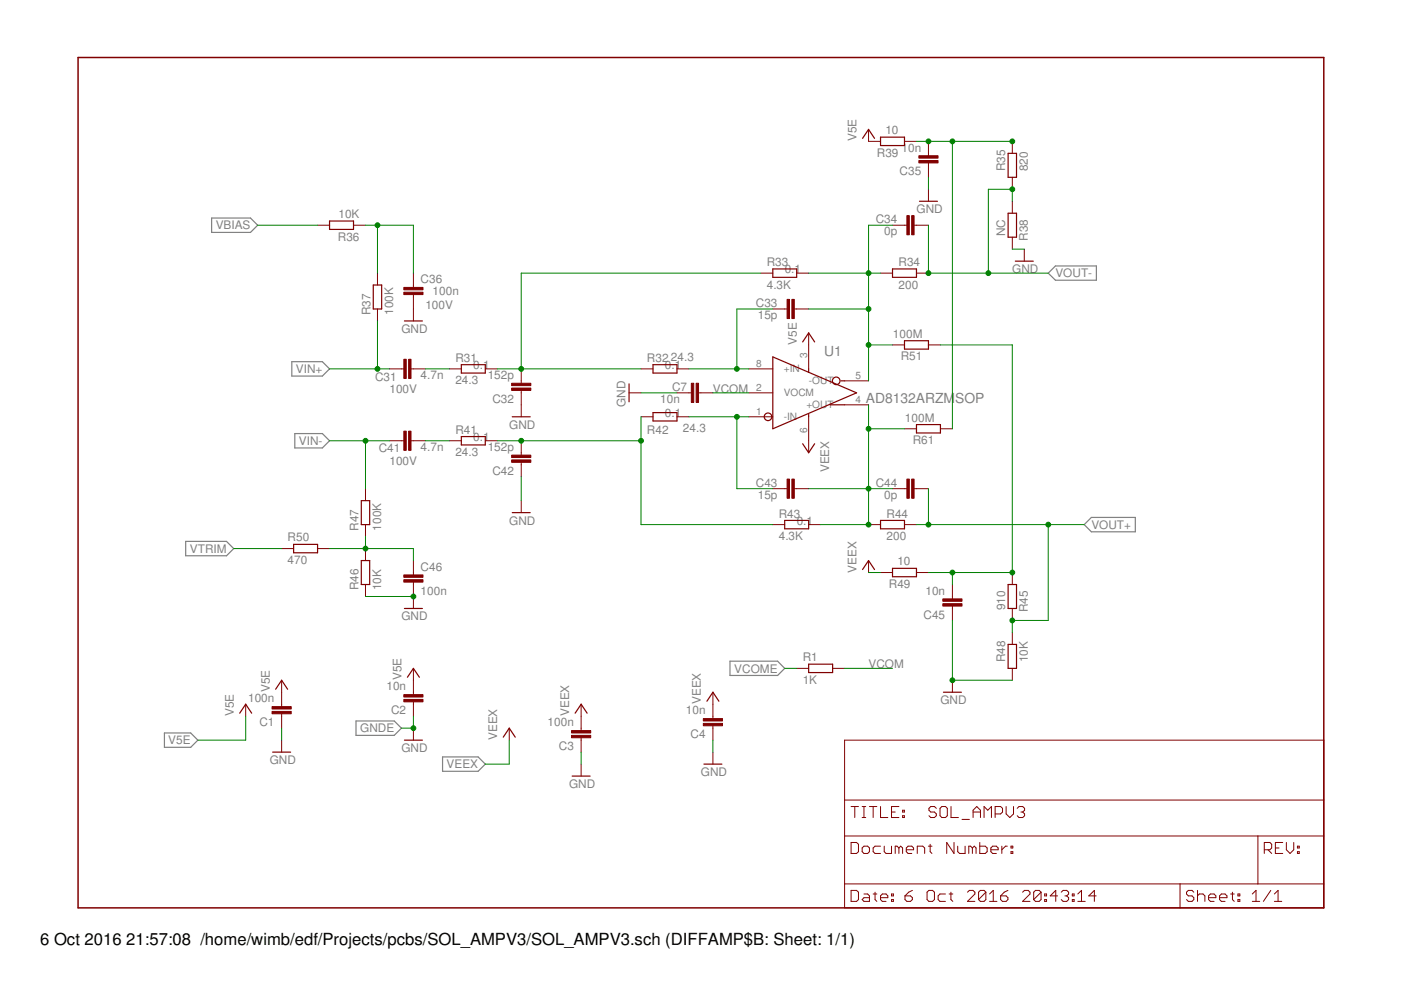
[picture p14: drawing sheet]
<svg xmlns="http://www.w3.org/2000/svg" width="297mm" height="210mm" viewBox="0 0 297 210" stroke-linecap="round" stroke-linejoin="round" font-family="sans-serif">
<defs><g id="words">
<g font-size="3.5">
<text x="8.5" y="200.4">6 Oct 2016</text>
<text x="26.8" y="200.4">21:57:08 /home/wimb/edf/Projects/pcbs/SOL_AMPV3/SOL_AMPV3.sch (DIFFAMP$B: Sheet: 1/1)</text>
</g>
<g font-size="2.9" fill="#808080">
<text x="174.7" y="75.5">U1</text>
<text x="183.6" y="85.5">AD8132ARZM</text>
<text x="202.5" y="85.5">SOP</text>
</g>
<g font-size="2.5" fill="#808080">
<text x="181.6" y="30" transform="rotate(-90 181.6 30)">V5E</text>
<text x="187.7" y="28.4">10</text>
<text x="185.9" y="33.2">R39</text>
<text x="191.1" y="32.1">10n</text>
<text x="190.7" y="37.2">C35</text>
<text x="213.1" y="36.3" transform="rotate(-90 213.1 36.3)">R35</text>
<text x="217.9" y="36.3" transform="rotate(-90 217.9 36.3)">820</text>
<text x="71.8" y="46.2">10K</text>
<text x="185.7" y="47.4">C34</text>
<text x="194.3" y="45.2">GND</text>
<text x="45.7" y="48.6">VBIAS</text>
<text x="71.6" y="51">R36</text>
<text x="187.5" y="49.9">0p</text>
<text x="213.1" y="50.1" transform="rotate(-90 213.1 50.1)">NC</text>
<text x="217.9" y="51.1" transform="rotate(-90 217.9 51.1)">R38</text>
<text x="162.6" y="56.4">R33</text>
<text x="166.4" y="57.9">0.1</text>
<text x="190.5" y="56.4">R34</text>
<text x="214.6" y="57.9">GND</text>
<text x="223.8" y="58.8">VOUT-</text>
<text x="89.2" y="60.1">C36</text>
<text x="90.2" y="65.5">100V</text>
<text x="91.7" y="62.6">100n</text>
<text x="160.3" y="65.1">C33</text>
<text x="162.6" y="61.2">4.3K</text>
<text x="190.5" y="61.2">200</text>
<text x="78.5" y="66.8" transform="rotate(-90 78.5 66.8)">R37</text>
<text x="83.3" y="66.8" transform="rotate(-90 83.3 66.8)">100K</text>
<text x="85.1" y="70.6">GND</text>
<text x="160.7" y="67.7">15p</text>
<text x="189.3" y="71.6">100M</text>
<text x="96.5" y="76.7">R31</text>
<text x="137.2" y="76.7">R32</text>
<text x="142.3" y="76.4">24.3</text>
<text x="168.9" y="73.1" transform="rotate(-90 168.9 73.1)">V5E</text>
<text x="191" y="76.4">R51</text>
<text x="62.7" y="79.1">VIN+</text>
<text x="79.5" y="80.9">C31</text>
<text x="82.6" y="83.3">100V</text>
<text x="89.2" y="80.4">4.7n</text>
<text x="96.5" y="81.5">24.3</text>
<text x="100.4" y="78.2">0.1</text>
<text x="103.4" y="80.4">152p</text>
<text x="141" y="78.2">0.1</text>
<text x="142.5" y="82.9">C7</text>
<text x="151.1" y="83.3">VCOM</text>
<text x="104.4" y="85.5">C32</text>
<text x="132.6" y="86.3" transform="rotate(-90 132.6 86.3)">GND</text>
<text x="140" y="85.5">10n</text>
<text x="141" y="88.4">0.1</text>
<text x="191.9" y="89.4">100M</text>
<text x="63.4" y="94.3">VIN-</text>
<text x="80.3" y="95.9">C41</text>
<text x="89.2" y="95.6">4.7n</text>
<text x="96.5" y="92">R41</text>
<text x="100.4" y="93.5">0.1</text>
<text x="103.4" y="95.6">152p</text>
<text x="108" y="90.9">GND</text>
<text x="137.2" y="92">R42</text>
<text x="144.8" y="91.7">24.3</text>
<text x="193.5" y="94.2">R61</text>
<text x="82.6" y="98.5">100V</text>
<text x="96.5" y="96.8">24.3</text>
<text x="104.4" y="100.7">C42</text>
<text x="175.8" y="100.1" transform="rotate(-90 175.8 100.1)">VEEX</text>
<text x="160.3" y="103.2">C43</text>
<text x="160.7" y="105.8">15p</text>
<text x="185.7" y="103.2">C44</text>
<text x="187.5" y="105.8">0p</text>
<text x="76" y="112.5" transform="rotate(-90 76 112.5)">R47</text>
<text x="80.8" y="112.5" transform="rotate(-90 80.8 112.5)">100K</text>
<text x="108" y="111.2">GND</text>
<text x="165.1" y="109.7">R43</text>
<text x="168.9" y="111.2">0.1</text>
<text x="188" y="109.7">R44</text>
<text x="231.4" y="112.1">VOUT+</text>
<text x="40.3" y="117.2">VTRIM</text>
<text x="61" y="119.6">470</text>
<text x="61" y="114.8">R50</text>
<text x="165.1" y="114.5">4.3K</text>
<text x="188" y="114.5">200</text>
<text x="190.3" y="119.9">10</text>
<text x="76" y="125.2" transform="rotate(-90 76 125.2)">R46</text>
<text x="80.8" y="125.2" transform="rotate(-90 80.8 125.2)">10K</text>
<text x="89.2" y="121">C46</text>
<text x="181.6" y="121.4" transform="rotate(-90 181.6 121.4)">VEEX</text>
<text x="188.5" y="124.7">R49</text>
<text x="85.1" y="131.5">GND</text>
<text x="89.2" y="126.1">100n</text>
<text x="195.8" y="131.2">C45</text>
<text x="196.2" y="126.1">10n</text>
<text x="213.1" y="129.4" transform="rotate(-90 213.1 129.4)">910</text>
<text x="217.9" y="129.8" transform="rotate(-90 217.9 129.8)">R45</text>
<text x="155.7" y="142.6">VCOME</text>
<text x="170.2" y="140.2">R1</text>
<text x="184.2" y="141.7">VCOM</text>
<text x="213.1" y="140.4" transform="rotate(-90 213.1 140.4)">R48</text>
<text x="217.9" y="140.4" transform="rotate(-90 217.9 140.4)">10K</text>
<text x="52.6" y="148.9">100n</text>
<text x="57.2" y="146.8" transform="rotate(-90 57.2 146.8)">V5E</text>
<text x="81.9" y="146.4">10n</text>
<text x="85.1" y="144.2" transform="rotate(-90 85.1 144.2)">V5E</text>
<text x="148.6" y="149.3" transform="rotate(-90 148.6 149.3)">VEEX</text>
<text x="170.2" y="145">1K</text>
<text x="199.4" y="149.3">GND</text>
<text x="49.6" y="151.9" transform="rotate(-90 49.6 151.9)">V5E</text>
<text x="55" y="154">C1</text>
<text x="76.4" y="155.3">GNDE</text>
<text x="82.9" y="151.5">C2</text>
<text x="116.1" y="154">100n</text>
<text x="120.7" y="151.9" transform="rotate(-90 120.7 151.9)">VEEX</text>
<text x="145.4" y="151.5">10n</text>
<text x="35.7" y="157.8">V5E</text>
<text x="85.1" y="159.5">GND</text>
<text x="105.4" y="156.9" transform="rotate(-90 105.4 156.9)">VEEX</text>
<text x="118.5" y="159.1">C3</text>
<text x="146.4" y="156.6">C4</text>
<text x="57.2" y="162">GND</text>
<text x="94.7" y="162.9">VEEX</text>
<text x="120.7" y="167.1">GND</text>
<text x="148.6" y="164.6">GND</text>
</g>
<g font-size="2.1" fill="#808080">
<text x="160.3" y="77.9">8</text>
<text x="171.1" y="75.9" transform="rotate(-90 171.1 75.9)">3</text>
<text x="160.3" y="82.9">2</text>
<text x="166.2" y="79">+IN</text>
<text x="171.5" y="81.5">-OUT</text>
<text x="181.4" y="80.4">5</text>
<text x="160.3" y="88">1</text>
<text x="166.2" y="89.1">-IN</text>
<text x="166.2" y="84.1">VOCM</text>
<text x="171" y="86.6">+OUT</text>
<text x="181.4" y="85.5">4</text>
<text x="171.1" y="91.9" transform="rotate(-90 171.1 91.9)">6</text>
</g>
</g></defs>
<path d="M44.9 46.2h8.2l1.5 1.6-1.5 1.5h-8.2zM222.2 57.9l1.6-1.5h8.7v3h-8.7zM61.9 76.7h6.4l1.6 1.5-1.6 1.5h-6.4zM62.5 91.9h5.8l1.6 1.6-1.6 1.5h-5.8zM39.4 114.8h8.6l1.6 1.5-1.6 1.5h-8.6zM229.9 111.2l1.5-1.5h9.3v3.1h-9.3zM34.9 155.4h5.5l1.6 1.5-1.6 1.6h-5.5zM75.5 152.9h8.1l1.5 1.5-1.5 1.5h-8.1zM154.8 140.2h10.1l1.5 1.5-1.5 1.5h-10.1zM93.8 160.5h7.6l1.5 1.5-1.5 1.5h-7.6z" fill="none" stroke="#808080" stroke-width=".25"/>
<path d="M16.6 12.2h264.1v180.3h-264.1z" fill="none" stroke="#800000" stroke-width=".32"/>
<g fill="none" stroke="#800000" stroke-width=".21">
<path d="M184.1 27.4v2.6h2.6M191.8 30h2.5M196.8 30v3M196.8 34.5v3.1M214.6 30v2.5M214.6 37.6v2.5M67.3 47.8h2.6M75 47.8h2.5M80 57.9v2.5M87.7 57.9v3M161.3 57.9h2.6M168.9 57.9h2.5"/>
<path d="M186.7 57.9h2.5M189.2 47.8h3.1M193.8 47.8h3M194.3 57.9h2.5M196.8 40.1v2.6M214.6 42.7v2.5M214.6 50.3v2.5M217.2 52.8v2.6M80 65.5v2.6M82.6 78.2h3M87.1 78.2h3.1M87.7 62.5v5.6"/>
<path d="M95.3 78.2h2.5M102.9 78.2h2.5M110.5 78.2v3.1M135.9 78.2h2.6M143.5 78.2h2.6M158.8 78.2h5.1M163.9 65.5h3M168.4 65.5h3M171.4 70.6v7.6M189.2 73.1h2.6M196.8 73.1h2.6M82.6 93.5h3"/>
<path d="M87.1 93.5h3.1M95.3 93.5h2.5M102.9 93.5h2.5M110.5 82.8v5.6M110.5 93.5v3M110.5 98v3.1M133.4 83.3h2.5M135.9 88.4h2.6M143.5 88.4h2.6M143.5 83.3h3.1M148.1 83.3h3.1M158.8 88.4h5.1"/>
<path d="M158.8 83.3h5.1M171.4 88.4v7.6M179.1 85.8h5M179.1 80.8h5M191.8 90.9h2.5M199.4 90.9h2.5M59.7 116.3h2.6M67.3 116.3h2.6M77.5 103.6v2.6M77.5 111.2v2.6M77.5 116.3v2.6M87.7 118.9v3"/>
<path d="M110.5 106.2v2.5M163.9 111.2h2.5M163.9 103.6h3M168.4 103.6h3M171.4 111.2h2.6M184.1 111.2h2.6M184.1 118.9v2.5M189.2 103.6h3.1M191.8 111.2h2.5M193.8 103.6h3M77.5 123.9v2.6M87.7 123.4v5.6"/>
<path d="M186.7 121.4h2.5M194.3 121.4h2.5M201.9 123.9v3.1M201.9 128.5v3.1M214.6 121.4v2.5M214.6 129v2.6M214.6 134.1v2.5M52.1 149.3v2.5M59.7 144.2v5.6M59.7 151.3v3.1M59.7 156.9v2.6M87.7 141.7v5.6"/>
<path d="M87.7 148.8v3M87.7 154.4v2.5M108 154.4v2.5M123.2 149.3v5.6M123.2 156.4v3.1M151.2 146.8v5.6M151.2 153.9v3M151.2 159.5v2.5M168.9 141.7h2.5M176.5 141.7h2.6M179.1 156.9h101.6v35.6h-101.6zM201.9 144.2v2.6"/>
<path d="M214.6 141.7v2.5M123.2 162v2.5M179.1 177.2h101.6M179.1 169.6h101.6M180.4 178.6h1.2l.4 .4v1.6l-.4 .4h-1.2zM180.4 171h1.6M181.2 171v2.3M182.8 179.8l.4-.4h.8l.3 .4v.8l-.3 .4h-.8l-.4-.4zM182.8 171h.8M182.8 173.3h.8M183.2 171v2.3M184.3 171h1.6"/>
<path d="M185.1 171v2.3M186.7 171v2.3h1.5M186.7 179.4h-1.2l-.4 .4v.8l.4 .4h1.2M187.5 179.4v1.2l.4 .4h1.1v-1.6M189 172.2h.8M190.6 171h-1.6v2.3h1.6M190.6 179.8l-.4-.4h-.4v1.6M190.6 179.8l.4-.4 .4 .4v1.2M190.6 179.8v1.2M191.4 173h.3v.3h-.3zM191.4 171.8h.3v.4h-.3zM196.8 179.4h.8"/>
<path d="M197.2 179v1.6l.4 .4M198.5 171.4l-.4-.4h-.8l-.3 .4v.4l.3 .4h.8l.4 .4v.4l-.4 .3h-.8l-.3-.3M199.7 171h.8l.4 .4v1.6l-.4 .3h-.8l-.4-.3v-1.6zM201.6 171v2.3h1.6M202.3 178.6v2.4l-1.6-2.4v2.4M203.1 179.4v1.2l.4 .4h1.1v-1.6M204 173.7h1.5M206.2 179.8l-.4-.4h-.4v1.6M206.2 179.8v1.2M206.2 179.8l.4-.4 .3 .4v1.2M206.3 172.2h1.6M206.3 173.3v-1.5l.8-.8 .8 .8v1.5"/>
<path d="M207.7 178.6v2.4h1.2l.4-.4v-.8l-.4-.4h-1.2M208.6 173.3v-2.3l.8 .8 .8-.8v2.3M211 172.6h1.2l.4-.4v-.8l-.4-.4h-1.2v2.3M212.4 179.4v1.6M213.3 171v1.6l.8 .7 .8-.7v-1.6M213.6 179.4h-.4l-.8 .8M214.4 179.4h.3v.4h-.3zM215.7 171.4l.3-.4h.8l.4 .4v.4l-.4 .4M216.5 172.2h.3M216.8 172.2l.4 .4v.4l-.4 .3h-.8l-.3-.3M266.7 177.2v10.2M270.4 179.8h.8"/>
<path d="M272 178.6h-1.6v2.4h1.6M272.7 178.6v1.6l.8 .8 .8-.8v-1.6M275.1 179.4h.4v.4h-.4zM179.1 187.4h101.6M180.4 188.8h1.2l.4 .4v1.5l-.4 .4h-1.2zM183.2 189.5h.8l.3 .4v1.2h-1.1l-.4-.4 .4-.4h1.1M185.1 189.5h.8M185.5 189.2v1.5l.4 .4M186.7 190.3h1.5v-.4l-.3-.4h-.8l-.4 .4v.8l.4 .4h.8M189 190.7h.4v.4h-.4zM189 189.5h.4v.4h-.4zM191.9 189.9h1.1l.4 .4v.4l-.4 .4h-.7l-.4-.4z"/>
<path d="M192.2 180.2h1.5v-.4l-.4-.4h-.8l-.3 .4v.8l.3 .4h.8M193.4 188.8l-.7 .4-.8 .7M194.5 181v-1.6h1.1l.4 .4v1.2M196.6 189.2l.3-.4h.8l.4 .4v1.5l-.4 .4h-.8l-.3-.4zM200.4 189.5h-1.1l-.4 .4v.8l.4 .4h1.1M201.2 189.5h.8M201.6 189.2v1.5l.4 .4M205.1 189.2l.4-.4h.8l.4 .4v.3l-1.6 1.6h1.6M209 189.2v1.5l-.4 .4h-.7l-.4-.4M209 189.2l-.4-.4h-.7l-.4 .4v1.5M209 189.2l-1.5 1.5M209.8 191.1h1.6"/>
<path d="M209.8 189.5l.8-.7v2.3M210.1 180.2h1.5v-.4l-.4-.4h-.7l-.4 .4v.8l.4 .4h.7M212.2 189.9h1.1l.4 .4v.4l-.4 .4h-.8l-.3-.4zM213.7 188.8l-.8 .4-.7 .7M214.4 180.6h.3v.4h-.3zM216.8 189.2l.4-.4h.8l.4 .4v.3l-1.6 1.6h1.6M220.7 189.2v1.5l-.4 .4h-.8l-.3-.4M220.7 189.2l-.4-.4h-.8l-.3 .4v1.5M220.7 189.2l-1.5 1.5M221.5 190.7h.4v.4h-.4zM221.5 189.5h.4v.4h-.4zM224.2 189.9h-1.5l1.1-1.1v2.3"/>
<path d="M225 189.2l.4-.4h.8l.4 .4v.3l-.4 .4M225.8 189.9h.4M226.2 189.9l.4 .4v.4l-.4 .4h-.8l-.4-.4M227.4 190.7h.3v.4h-.3zM227.4 189.5h.3v.4h-.3zM228.5 191.1h1.6M228.5 189.5l.8-.7v2.3M232.4 189.9h-1.6l1.2-1.1v2.3M250.2 187.4v5.1M253.1 189.2l-.4-.4h-.8l-.3 .4v.3l.3 .4h.8l.4 .4v.4l-.4 .4h-.8l-.3-.4M253.9 189.9l.4-.4h.8l.4 .4v1.2M253.9 188.8v2.3"/>
<path d="M256.2 190.3h1.6v-.4l-.4-.4h-.8l-.4 .4v.8l.4 .4h.8M258.6 190.3h1.5v-.4l-.4-.4h-.7l-.4 .4v.8l.4 .4h.7M260.9 189.5h.8M261.3 189.2v1.5l.4 .4M262.5 190.7h.4v.4h-.4zM262.5 189.5h.4v.4h-.4zM265.5 191.1h1.6M265.5 189.5l.8-.7v2.3M268.1 180.2h1.1l.4-.4v-.8l-.4-.4h-1.1v2.4M268.8 180.2l.8 .8M269.4 188.8l-1.5 2.3M270.2 191.1h1.6"/>
<path d="M270.2 189.5l.8-.7v2.3M275.1 180.6h.4v.4h-.4z"/>
</g>
<g fill="none" stroke="#800000" stroke-width=".25">
<path d="M182.9 29.3l1.2-1.9 1.3 1.9M186.7 29.1h5.1v1.8h-5.1zM213.7 32.5h1.8v5.1h-1.8zM69.9 46.9h5.1v1.7h-5.1zM163.9 57h5v1.8h-5zM189.2 57h5.1v1.8h-5.1zM194.9 42.7h3.9M213.7 45.2h1.8v5.1h-1.8zM215.3 55.4h3.8M79.1 60.4h1.8v5.1h-1.8zM85.7 68.1h3.9M97.8 77.3h5.1v1.8h-5.1z"/>
<path d="M138.5 77.3h5v1.8h-5zM163.9 75.7l17.7 7.6-17.7 7.6zM170.2 72.5l1.2-1.9 1.3 1.9M171.4 78.2v.8M191.8 72.2h5v1.8h-5zM97.8 92.6h5.1v1.7h-5.1zM108.6 88.4h3.8M133.4 81.4v3.8M138.5 87.5h5v1.8h-5zM170.2 94.1l1.2 1.9 1.3-1.9M171.4 87.9v.5M176 85.8h3.1"/>
<path d="M178.3 80.8h.8M194.3 90h5.1v1.8h-5.1zM62.3 115.4h5v1.8h-5zM76.6 106.2h1.8v5h-1.8zM76.6 118.9h1.8v5h-1.8zM108.6 108.7h3.8M166.4 110.3h5v1.8h-5zM186.7 110.3h5.1v1.8h-5.1zM85.7 129h3.9M182.9 120.8l1.2-1.9 1.3 1.9M189.2 120.5h5.1v1.8h-5.1zM213.7 123.9h1.8v5.1h-1.8z"/>
<path d="M213.7 136.6h1.8v5.1h-1.8zM50.8 151.2l1.3-1.9 1.3 1.9M57.8 159.5h3.8M58.4 146.1l1.3-1.9 1.3 1.9M85.7 156.9h3.9M86.4 143.6l1.3-1.9 1.2 1.9M106.7 156.3l1.3-1.9 1.2 1.9M121.9 151.2l1.3-1.9 1.3 1.9M149.9 148.7l1.3-1.9 1.2 1.9M171.4 140.8h5.1v1.8h-5.1zM200 146.8h3.8M121.3 164.5h3.8"/>
<path d="M149.2 162h3.9"/>
<circle cx="162.8" cy="88.4" r=".8"/>
<circle cx="177.3" cy="80.8" r=".8"/>
</g>
<g fill="#800000" stroke="#800000" stroke-width=".21">
<path d="M167.9 63.5h.5v4h-.5z"/>
<path d="M166.9 63.5h.5v4h-.5z"/>
<path d="M108.5 81.3h4v.5h-4z"/>
<path d="M108.5 82.3h4v.5h-4z"/>
<path d="M108.5 96.5h4v.5h-4z"/>
<path d="M108.5 97.5h4v.5h-4z"/>
<path d="M85.6 91.4h.5v4.1h-.5z"/>
<path d="M86.6 91.4h.5v4.1h-.5z"/>
<path d="M167.9 101.6h.5v4h-.5z"/>
<path d="M166.9 101.6h.5v4h-.5z"/>
<path d="M146.6 81.3h.5v4h-.5z"/>
<path d="M147.6 81.3h.5v4h-.5z"/>
<path d="M57.7 149.8h4v.5h-4z"/>
<path d="M57.7 150.8h4v.5h-4z"/>
<path d="M85.6 147.3h4.1v.5h-4.1z"/>
<path d="M85.6 148.3h4.1v.5h-4.1z"/>
<path d="M85.6 122.9h4.1v.5h-4.1z"/>
<path d="M85.6 121.9h4.1v.5h-4.1z"/>
<path d="M85.6 62h4.1v.5h-4.1z"/>
<path d="M85.6 60.9h4.1v.5h-4.1z"/>
<path d="M121.2 154.9h4v.5h-4z"/>
<path d="M121.2 155.9h4v.5h-4z"/>
<path d="M149.1 152.4h4.1v.5h-4.1z"/>
<path d="M149.1 153.4h4.1v.5h-4.1z"/>
<path d="M199.9 127h4.1v.5h-4.1z"/>
<path d="M199.9 128h4.1v.5h-4.1z"/>
<path d="M194.8 33h4.1v.5h-4.1z"/>
<path d="M194.8 34h4.1v.5h-4.1z"/>
<path d="M193.3 45.7h.5v4.1h-.5z"/>
<path d="M192.3 45.7h.5v4.1h-.5z"/>
<path d="M193.3 101.6h.5v4h-.5z"/>
<path d="M192.3 101.6h.5v4h-.5z"/>
<path d="M85.6 76.2h.5v4h-.5z"/>
<path d="M86.6 76.2h.5v4h-.5z"/>
</g>
<g fill="none" stroke="#008000" stroke-width=".21">
<path d="M194.3 30h20.3M196.8 37.6v2.5M201.9 30v60.9M54.6 47.8h12.7M77.5 47.8h10.2v10.1M80 47.8v10.1M161.3 57.9h-50.8v20.3M171.4 57.9h15.3M189.2 47.8h-5.1v33M196.8 47.8v10.1h25.4M214.6 52.8h2.6M214.6 42.7v-2.6h-5.1v17.8"/>
<path d="M69.9 78.2h12.7M80 68.1v10.1M90.2 78.2h5.1M105.4 78.2h30.5M146.1 78.2h12.7M163.9 65.5h-7.7v12.7M171.4 65.5h12.7M184.1 73.1h5.1M199.4 73.1h15.2v48.3h-17.8M69.9 93.5h12.7M77.5 93.5v10.1M90.2 93.5h5.1"/>
<path d="M105.4 93.5h30.5M135.9 88.4v22.8h28M135.9 83.3h7.6M146.1 88.4h12.7M151.2 83.3h7.6M156.2 88.4v15.2h7.7M184.1 85.8v25.4h-10.1M184.1 90.9h7.7M49.6 116.3h10.1M69.9 116.3h17.8v2.6M77.5 113.8v2.5M110.5 101.1v5.1"/>
<path d="M171.4 103.6h17.8M194.3 111.2h35.6M196.8 103.6v7.6M222.2 111.2v20.4h-7.6v2.5M77.5 126.5h10.2M184.1 121.4h2.6M201.9 121.4v2.5M201.9 131.6v12.6h12.7M52.1 151.8v5.1h-10.1M59.7 154.4v2.5M87.7 151.8v2.6h-2.6M108 156.9v5.1h-5.1"/>
<path d="M123.2 159.5v2.5M151.2 156.9v2.6M166.4 141.7h2.5M179.1 141.7h10.1"/>
</g>
<g fill="#008000" stroke="#008000" stroke-width=".21">
<circle cx="184.1" cy="57.9" r=".51"/>
<circle cx="184.1" cy="65.5" r=".51"/>
<circle cx="184.1" cy="73.1" r=".51"/>
<circle cx="184.1" cy="103.6" r=".51"/>
<circle cx="184.1" cy="111.2" r=".51"/>
<circle cx="184.1" cy="90.9" r=".51"/>
<circle cx="156.2" cy="88.4" r=".51"/>
<circle cx="156.2" cy="78.2" r=".51"/>
<circle cx="110.5" cy="78.2" r=".51"/>
<circle cx="80" cy="78.2" r=".51"/>
<circle cx="77.5" cy="93.5" r=".51"/>
<circle cx="87.7" cy="154.4" r=".51"/>
<circle cx="87.7" cy="126.5" r=".51"/>
<circle cx="201.9" cy="144.2" r=".51"/>
<circle cx="110.5" cy="93.5" r=".51"/>
<circle cx="135.9" cy="93.5" r=".51"/>
<circle cx="80" cy="47.8" r=".51"/>
<circle cx="77.5" cy="116.3" r=".51"/>
<circle cx="209.5" cy="57.9" r=".51"/>
<circle cx="214.6" cy="40.1" r=".51"/>
<circle cx="196.8" cy="57.9" r=".51"/>
<circle cx="196.8" cy="111.2" r=".51"/>
<circle cx="214.6" cy="131.6" r=".51"/>
<circle cx="222.2" cy="111.2" r=".51"/>
<circle cx="214.6" cy="30" r=".51"/>
<circle cx="196.8" cy="30" r=".51"/>
<circle cx="201.9" cy="30" r=".51"/>
<circle cx="201.9" cy="121.4" r=".51"/>
<circle cx="214.6" cy="121.4" r=".51"/>
</g>
<use href="#words"/>
</svg>
